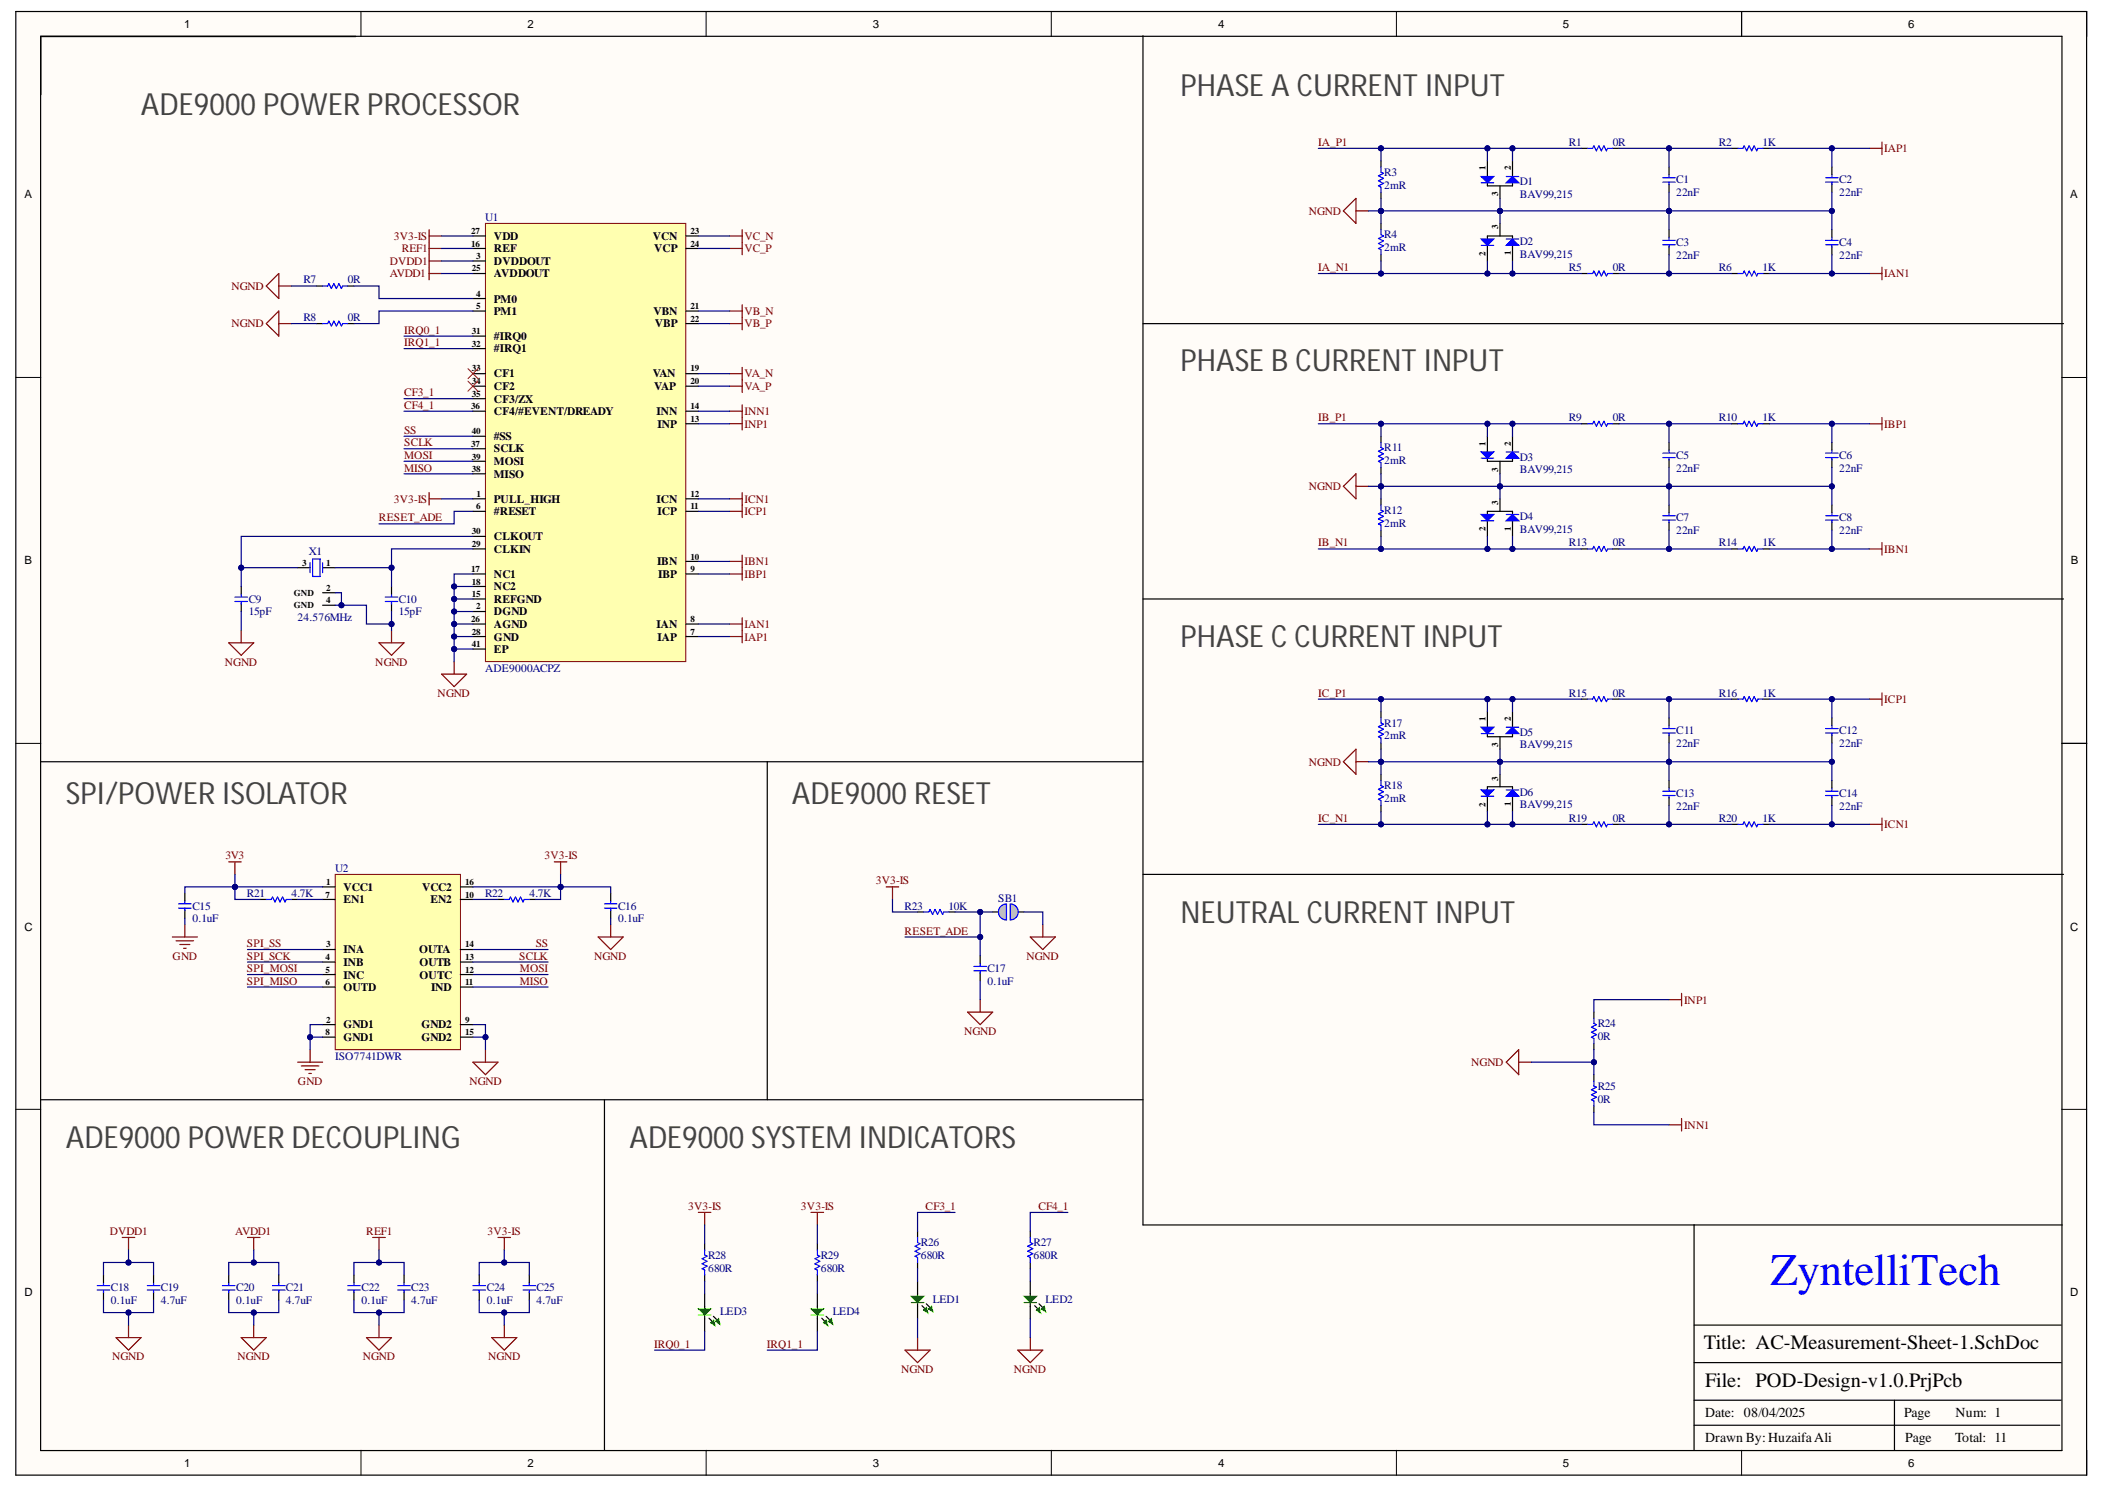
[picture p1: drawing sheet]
<svg xmlns="http://www.w3.org/2000/svg" width="297mm" height="210mm" viewBox="0 0 297 210" stroke-linecap="round" stroke-linejoin="round" font-family="sans-serif">
<defs><g id="words">
<text font-size="6.3" fill="#00f" x="249.8" y="181.3">ZyntelliTech</text>
<g font-size="4.3" fill="#434343">
<text x="19.9" y="16.2">ADE9000 POWER PROCESSOR</text>
<text x="166.6" y="13.6">PHASE A CURRENT INPUT</text>
<text x="166.6" y="52.4">PHASE B CURRENT INPUT</text>
<text x="166.6" y="91.3">PHASE C CURRENT INPUT</text>
<text x="9.3" y="113.4">SPI/POWER ISOLATOR</text>
<text x="111.8" y="113.4">ADE9000 RESET</text>
<text x="166.6" y="130.2">NEUTRAL CURRENT INPUT</text>
<text x="9.3" y="162">ADE9000 POWER DECOUPLING</text>
<text x="88.8" y="162">ADE9000 SYSTEM INDICATORS</text>
</g>
<g font-size="2.9">
<text x="240.4" y="190.4">Title: AC-Measurement-Sheet-1.SchDoc</text>
<text x="240.6" y="195.7">File: POD-Design-v1.0.PrjPcb</text>
</g>
<g font-size="1.9">
<text x="240.6" y="203.5">Drawn By:HuzaifaAli</text>
<text x="240.6" y="199.9">Date: 08/04/2025</text>
<text x="268.7" y="199.9">Page</text>
<text x="268.9" y="203.5">Page</text>
<text x="275.9" y="203.5">Total: 11</text>
<text x="276" y="199.9">Num: 1</text>
</g>
<g font-size="1.6">
<text x="26" y="4">1</text>
<text x="74.4" y="4">2</text>
<text x="123.2" y="4">3</text>
<text x="171.9" y="4">4</text>
<text x="220.5" y="4">5</text>
<text x="269.3" y="4">6</text>
<text x="3.5" y="28">A</text>
<text x="292.1" y="28">A</text>
<text x="69.7" y="35.6">REF</text>
<text x="69.7" y="33.8">VDD</text>
<text x="92.1" y="33.8">VCN</text>
<text x="92.3" y="35.6">VCP</text>
<text x="69.7" y="37.4">DVDDOUT</text>
<text x="69.7" y="39.1">AVDDOUT</text>
<text x="69.7" y="42.7">PM0</text>
<text x="69.7" y="44.5">PM1</text>
<text x="69.7" y="47.9">#IRQ0</text>
<text x="92.2" y="44.5">VBN</text>
<text x="92.4" y="46.1">VBP</text>
<text x="69.7" y="49.7">#IRQ1</text>
<text x="69.7" y="53.3">CF1</text>
<text x="92.1" y="53.3">VAN</text>
<text x="69.7" y="55">CF2</text>
<text x="69.7" y="56.8">CF3/ZX</text>
<text x="69.7" y="58.6">CF4/#EVENT/DREADY</text>
<text x="92.3" y="55">VAP</text>
<text x="92.6" y="58.6">INN</text>
<text x="69.7" y="63.8">SCLK</text>
<text x="69.7" y="65.6">MOSI</text>
<text x="69.7" y="62.1">#SS</text>
<text x="92.8" y="60.4">INP</text>
<text x="69.7" y="70.9">PULL_HIGH</text>
<text x="69.7" y="67.4">MISO</text>
<text x="92.6" y="70.9">ICN</text>
<text x="69.7" y="72.7">#RESET</text>
<text x="69.7" y="76.2">CLKOUT</text>
<text x="92.8" y="72.7">ICP</text>
<text x="3.5" y="79.6">B</text>
<text x="69.7" y="81.5">NC1</text>
<text x="69.7" y="83.3">NC2</text>
<text x="69.7" y="78">CLKIN</text>
<text x="92.7" y="79.7">IBN</text>
<text x="92.9" y="81.5">IBP</text>
<text x="292.2" y="79.6">B</text>
<text x="69.7" y="86.8">DGND</text>
<text x="69.7" y="85">REFGND</text>
<text x="69.7" y="88.6">AGND</text>
<text x="92.6" y="88.6">IAN</text>
<text x="69.7" y="90.4">GND</text>
<text x="69.7" y="92.1">EP</text>
<text x="92.8" y="90.4">IAP</text>
<text x="48.5" y="125.7">VCC1</text>
<text x="59.6" y="125.7">VCC2</text>
<text x="3.5" y="131.3">C</text>
<text x="48.5" y="127.4">EN1</text>
<text x="60.7" y="127.4">EN2</text>
<text x="292.1" y="131.3">C</text>
<text x="48.5" y="134.5">INA</text>
<text x="48.5" y="136.3">INB</text>
<text x="59.1" y="134.5">OUTA</text>
<text x="59.2" y="136.3">OUTB</text>
<text x="48.5" y="138">INC</text>
<text x="48.5" y="139.8">OUTD</text>
<text x="59.2" y="138">OUTC</text>
<text x="60.8" y="139.8">IND</text>
<text x="48.5" y="145">GND1</text>
<text x="48.5" y="146.8">GND1</text>
<text x="59.5" y="145">GND2</text>
<text x="59.5" y="146.8">GND2</text>
<text x="3.5" y="182.8">D</text>
<text x="292.1" y="182.8">D</text>
<text x="26" y="206.9">1</text>
<text x="74.4" y="206.9">2</text>
<text x="123.2" y="206.9">3</text>
<text x="171.9" y="206.9">4</text>
<text x="220.5" y="206.9">5</text>
<text x="269.3" y="206.9">6</text>
</g>
<g font-size="1.6" fill="#800000">
<text x="186" y="20.6">IA_P1</text>
<text x="265.9" y="21.5">IAP1</text>
<text x="55.6" y="33.8">3V3-IS</text>
<text x="56.7" y="35.6">REF1</text>
<text x="105.1" y="35.6">VC_P</text>
<text x="105.1" y="33.8">VC_N</text>
<text x="184.7" y="30.3">NGND</text>
<text x="32.7" y="40.9">NGND</text>
<text x="55" y="37.4">DVDD1</text>
<text x="55" y="39.1">AVDD1</text>
<text x="186" y="38.2">IA_N1</text>
<text x="265.9" y="39.1">IAN1</text>
<text x="32.7" y="46.1">NGND</text>
<text x="57" y="47.1">IRQ0_1</text>
<text x="105.1" y="46.1">VB_P</text>
<text x="105.1" y="44.5">VB_N</text>
<text x="57" y="48.9">IRQ1_1</text>
<text x="105.1" y="53.3">VA_N</text>
<text x="57" y="55.9">CF3_1</text>
<text x="57" y="57.6">CF4_1</text>
<text x="105.1" y="58.6">INN1</text>
<text x="105.1" y="55">VA_P</text>
<text x="186" y="59.4">IB_P1</text>
<text x="57" y="61.2">SS</text>
<text x="57" y="63">SCLK</text>
<text x="57" y="64.7">MOSI</text>
<text x="105.1" y="60.4">INP1</text>
<text x="265.9" y="60.4">IBP1</text>
<text x="55.6" y="70.9">3V3-IS</text>
<text x="57" y="66.5">MISO</text>
<text x="105.1" y="70.9">ICN1</text>
<text x="184.7" y="69.1">NGND</text>
<text x="53.5" y="73.5">RESET_ADE</text>
<text x="105.1" y="72.7">ICP1</text>
<text x="186" y="77.1">IB_N1</text>
<text x="105.1" y="81.5">IBP1</text>
<text x="105.1" y="79.7">IBN1</text>
<text x="265.9" y="78">IBN1</text>
<text x="105.1" y="88.6">IAN1</text>
<text x="31.7" y="93.9">NGND</text>
<text x="53" y="93.9">NGND</text>
<text x="105.1" y="90.4">IAP1</text>
<text x="61.8" y="98.3">NGND</text>
<text x="186" y="98.3">IC_P1</text>
<text x="265.9" y="99.1">ICP1</text>
<text x="184.7" y="108">NGND</text>
<text x="186" y="116">IC_N1</text>
<text x="265.9" y="116.8">ICN1</text>
<text x="31.8" y="121.2">3V3</text>
<text x="76.8" y="121.2">3V3-IS</text>
<text x="123.6" y="124.8">3V3-IS</text>
<text x="127.7" y="131.9">RESET_ADE</text>
<text x="24.4" y="135.4">GND</text>
<text x="34.9" y="135.4">SPI_SCK</text>
<text x="34.9" y="137.1">SPI_MOSI</text>
<text x="34.9" y="133.6">SPI_SS</text>
<text x="73.3" y="135.4">SCLK</text>
<text x="73.3" y="137.1">MOSI</text>
<text x="75.6" y="133.6">SS</text>
<text x="83.8" y="135.4">NGND</text>
<text x="144.8" y="135.4">NGND</text>
<text x="34.9" y="138.9">SPI_MISO</text>
<text x="73.3" y="138.9">MISO</text>
<text x="237.6" y="141.6">INP1</text>
<text x="136" y="146">NGND</text>
<text x="42" y="153">GND</text>
<text x="66.2" y="153">NGND</text>
<text x="207.6" y="150.4">NGND</text>
<text x="237.6" y="159.3">INN1</text>
<text x="97.1" y="170.7">3V3-IS</text>
<text x="113" y="170.7">3V3-IS</text>
<text x="130.6" y="170.7">CF3_1</text>
<text x="146.5" y="170.7">CF4_1</text>
<text x="15.5" y="174.2">DVDD1</text>
<text x="33.2" y="174.2">AVDD1</text>
<text x="51.7" y="174.2">REF1</text>
<text x="68.8" y="174.2">3V3-IS</text>
<text x="15.8" y="191.9">NGND</text>
<text x="33.5" y="191.9">NGND</text>
<text x="51.2" y="191.9">NGND</text>
<text x="68.9" y="191.9">NGND</text>
<text x="92.3" y="190.1">IRQ0_1</text>
<text x="108.2" y="190.1">IRQ1_1</text>
<text x="127.2" y="193.7">NGND</text>
<text x="143.1" y="193.7">NGND</text>
</g>
<g font-size="1.6" fill="#000080">
<text x="221.4" y="20.6">R1</text>
<text x="227.6" y="20.6">0R</text>
<text x="242.5" y="20.6">R2</text>
<text x="248.7" y="20.6">1K</text>
<text x="195.3" y="24.8">R3</text>
<text x="195.3" y="26.6">2mR</text>
<text x="214.5" y="26.1">D1</text>
<text x="214.5" y="27.9">BAV99,215</text>
<text x="236.5" y="25.9">C1</text>
<text x="236.5" y="27.6">22nF</text>
<text x="259.5" y="25.9">C2</text>
<text x="259.5" y="27.6">22nF</text>
<text x="68.4" y="31.2">U1</text>
<text x="195.3" y="33.6">R4</text>
<text x="195.3" y="35.4">2mR</text>
<text x="214.5" y="34.6">D2</text>
<text x="236.5" y="34.7">C3</text>
<text x="259.5" y="34.7">C4</text>
<text x="42.8" y="40">R7</text>
<text x="49.1" y="40">0R</text>
<text x="214.5" y="36.3">BAV99,215</text>
<text x="221.4" y="38.2">R5</text>
<text x="227.6" y="38.2">0R</text>
<text x="236.5" y="36.5">22nF</text>
<text x="242.5" y="38.2">R6</text>
<text x="248.7" y="38.2">1K</text>
<text x="259.5" y="36.5">22nF</text>
<text x="42.8" y="45.3">R8</text>
<text x="49.1" y="45.3">0R</text>
<text x="221.4" y="59.4">R9</text>
<text x="227.6" y="59.4">0R</text>
<text x="242.5" y="59.4">R10</text>
<text x="248.7" y="59.4">1K</text>
<text x="195.3" y="63.6">R11</text>
<text x="195.3" y="65.4">2mR</text>
<text x="214.5" y="65">D3</text>
<text x="236.5" y="64.7">C5</text>
<text x="259.5" y="64.7">C6</text>
<text x="214.5" y="66.8">BAV99,215</text>
<text x="236.5" y="66.5">22nF</text>
<text x="259.5" y="66.5">22nF</text>
<text x="195.3" y="72.5">R12</text>
<text x="195.3" y="74.3">2mR</text>
<text x="214.5" y="73.4">D4</text>
<text x="214.5" y="75.1">BAV99,215</text>
<text x="221.4" y="77.1">R13</text>
<text x="227.6" y="77.1">0R</text>
<text x="236.5" y="73.5">C7</text>
<text x="236.5" y="75.3">22nF</text>
<text x="242.5" y="77.1">R14</text>
<text x="248.7" y="77.1">1K</text>
<text x="259.5" y="73.5">C8</text>
<text x="259.5" y="75.3">22nF</text>
<text x="43.6" y="78.4">X1</text>
<text x="35.1" y="85">C9</text>
<text x="35.1" y="86.8">15pF</text>
<text x="42" y="87.7">24.576MHz</text>
<text x="56.3" y="85">C10</text>
<text x="56.3" y="86.8">15pF</text>
<text x="68.4" y="94.8">ADE9000ACPZ</text>
<text x="221.4" y="98.3">R15</text>
<text x="227.6" y="98.3">0R</text>
<text x="242.5" y="98.3">R16</text>
<text x="248.7" y="98.3">1K</text>
<text x="195.3" y="102.5">R17</text>
<text x="195.3" y="104.3">2mR</text>
<text x="214.5" y="103.9">D5</text>
<text x="214.5" y="105.6">BAV99,215</text>
<text x="236.5" y="103.5">C11</text>
<text x="236.5" y="105.3">22nF</text>
<text x="259.5" y="103.5">C12</text>
<text x="259.5" y="105.3">22nF</text>
<text x="195.3" y="111.3">R18</text>
<text x="195.3" y="113.1">2mR</text>
<text x="214.5" y="112.3">D6</text>
<text x="236.5" y="112.4">C13</text>
<text x="259.5" y="112.4">C14</text>
<text x="214.5" y="114">BAV99,215</text>
<text x="221.4" y="116">R19</text>
<text x="227.6" y="116">0R</text>
<text x="236.5" y="114.2">22nF</text>
<text x="242.5" y="116">R20</text>
<text x="248.7" y="116">1K</text>
<text x="259.5" y="114.2">22nF</text>
<text x="47.3" y="123">U2</text>
<text x="27.2" y="128.3">C15</text>
<text x="27.2" y="130.1">0.1uF</text>
<text x="34.9" y="126.5">R21</text>
<text x="41.1" y="126.5">4.7K</text>
<text x="68.4" y="126.5">R22</text>
<text x="74.7" y="126.5">4.7K</text>
<text x="87.2" y="128.3">C16</text>
<text x="87.2" y="130.1">0.1uF</text>
<text x="127.7" y="128.3">R23</text>
<text x="133.8" y="128.3">10K</text>
<text x="140.9" y="127.2">SB1</text>
<text x="139.3" y="137.1">C17</text>
<text x="139.3" y="138.9">0.1uF</text>
<text x="47.3" y="149.5">ISO7741DWR</text>
<text x="225.5" y="144.9">R24</text>
<text x="225.5" y="146.7">0R</text>
<text x="225.5" y="153.8">R25</text>
<text x="225.5" y="155.5">0R</text>
<text x="99.9" y="177.6">R28</text>
<text x="99.9" y="179.4">680R</text>
<text x="115.8" y="177.6">R29</text>
<text x="115.8" y="179.4">680R</text>
<text x="129.9" y="175.8">R26</text>
<text x="129.9" y="177.6">680R</text>
<text x="145.8" y="175.8">R27</text>
<text x="145.8" y="177.6">680R</text>
<text x="15.7" y="182.2">C18</text>
<text x="15.7" y="183.9">0.1uF</text>
<text x="22.7" y="182.2">C19</text>
<text x="22.7" y="183.9">4.7uF</text>
<text x="33.3" y="182.2">C20</text>
<text x="33.3" y="183.9">0.1uF</text>
<text x="40.4" y="182.2">C21</text>
<text x="40.4" y="183.9">4.7uF</text>
<text x="51" y="182.2">C22</text>
<text x="51" y="183.9">0.1uF</text>
<text x="58" y="182.2">C23</text>
<text x="58" y="183.9">4.7uF</text>
<text x="68.7" y="182.2">C24</text>
<text x="68.7" y="183.9">0.1uF</text>
<text x="75.7" y="182.2">C25</text>
<text x="75.7" y="183.9">4.7uF</text>
<text x="101.6" y="185.5">LED3</text>
<text x="117.5" y="185.5">LED4</text>
<text x="131.6" y="183.8">LED1</text>
<text x="147.5" y="183.8">LED2</text>
</g>
<g font-size="1.3">
<text x="209.6" y="24" transform="rotate(-90 209.6 24)">1</text>
<text x="211.4" y="27.6" transform="rotate(-90 211.4 27.6)">3</text>
<text x="213.2" y="24" transform="rotate(-90 213.2 24)">2</text>
<text x="66.5" y="34.8">16</text>
<text x="66.5" y="33">27</text>
<text x="97.5" y="33">23</text>
<text x="97.5" y="34.8">24</text>
<text x="211.4" y="32.4" transform="rotate(-90 211.4 32.4)">3</text>
<text x="66.6" y="38.3">25</text>
<text x="67.2" y="36.5">3</text>
<text x="67.2" y="41.8">4</text>
<text x="209.6" y="36.1" transform="rotate(-90 209.6 36.1)">2</text>
<text x="213.2" y="36" transform="rotate(-90 213.2 36)">1</text>
<text x="66.6" y="47.2">31</text>
<text x="67.2" y="43.6">5</text>
<text x="97.5" y="43.6">21</text>
<text x="97.5" y="45.4">22</text>
<text x="66.6" y="48.9">32</text>
<text x="66.6" y="52.4">33</text>
<text x="97.5" y="52.4">19</text>
<text x="66.5" y="57.7">36</text>
<text x="66.6" y="54.2">34</text>
<text x="66.6" y="56">35</text>
<text x="97.5" y="59.5">13</text>
<text x="97.5" y="57.7">14</text>
<text x="97.5" y="54.2">20</text>
<text x="66.5" y="63.1">37</text>
<text x="66.6" y="64.8">39</text>
<text x="66.6" y="61.3">40</text>
<text x="209.6" y="62.9" transform="rotate(-90 209.6 62.9)">1</text>
<text x="213.2" y="62.9" transform="rotate(-90 213.2 62.9)">2</text>
<text x="66.6" y="66.6">38</text>
<text x="67.2" y="71.8">6</text>
<text x="67.3" y="70.1">1</text>
<text x="97.5" y="71.8">11</text>
<text x="97.5" y="70.1">12</text>
<text x="211.4" y="71.3" transform="rotate(-90 211.4 71.3)">3</text>
<text x="211.4" y="66.5" transform="rotate(-90 211.4 66.5)">3</text>
<text x="66.6" y="77.2">29</text>
<text x="66.6" y="75.4">30</text>
<text x="209.6" y="74.9" transform="rotate(-90 209.6 74.9)">2</text>
<text x="213.2" y="74.9" transform="rotate(-90 213.2 74.9)">1</text>
<text x="42.6" y="79.8">3</text>
<text x="46" y="79.8">1</text>
<text x="46" y="83.3">2</text>
<text x="66.5" y="80.7">17</text>
<text x="66.6" y="82.5">18</text>
<text x="97.5" y="80.7">9</text>
<text x="97.5" y="78.9">10</text>
<text x="41.5" y="84">GND</text>
<text x="41.5" y="85.8">GND</text>
<text x="46" y="85.1">4</text>
<text x="66.5" y="87.7">26</text>
<text x="66.6" y="84.2">15</text>
<text x="66.6" y="89.5">28</text>
<text x="67.2" y="86">2</text>
<text x="97.5" y="89.5">7</text>
<text x="97.5" y="87.7">8</text>
<text x="66.6" y="91.3">41</text>
<text x="209.6" y="101.7" transform="rotate(-90 209.6 101.7)">1</text>
<text x="213.2" y="101.7" transform="rotate(-90 213.2 101.7)">2</text>
<text x="211.4" y="105.4" transform="rotate(-90 211.4 105.4)">3</text>
<text x="209.6" y="113.8" transform="rotate(-90 209.6 113.8)">2</text>
<text x="211.4" y="110.1" transform="rotate(-90 211.4 110.1)">3</text>
<text x="213.2" y="113.7" transform="rotate(-90 213.2 113.7)">1</text>
<text x="46" y="124.8">1</text>
<text x="65.6" y="124.8">16</text>
<text x="45.9" y="126.6">7</text>
<text x="65.6" y="126.6">10</text>
<text x="45.9" y="137.2">5</text>
<text x="45.9" y="135.4">4</text>
<text x="46" y="133.6">3</text>
<text x="65.6" y="133.6">14</text>
<text x="65.6" y="135.4">13</text>
<text x="65.6" y="137.2">12</text>
<text x="45.9" y="139">6</text>
<text x="65.6" y="139">11</text>
<text x="45.9" y="146.1">8</text>
<text x="46" y="144.3">2</text>
<text x="65.6" y="144.3">9</text>
<text x="65.6" y="146.1">15</text>
</g>
</g></defs>
<g fill="#fffcf8">
<path d="M2.2 1.6h292.3v206.5h-292.3z" fill-rule="evenodd"/>
<path d="M5.8 5.2h285.1v199.4h-285.1z" fill-rule="evenodd"/>
</g>
<g fill="none" stroke="#000" stroke-width=".14">
<path d="M2.2 1.6h3.6M50.9 1.6v3.6M99.6 1.6v3.6M148.3 1.6v3.6M197 1.6v3.6M245.8 1.6v3.6M290.9 1.6h3.6v3.6M2.2 53.2h3.6M290.9 53.3h3.6M2.2 104.9h3.6M290.9 104.9h3.6M2.2 156.5h3.6"/>
<path d="M290.9 156.5h3.6M50.9 204.6v3.5M99.6 204.6v3.5M148.4 204.6v3.5M197 204.6v3.5M245.8 204.6v3.5M294.5 204.6v3.5"/>
</g>
<g fill="none" stroke="#000" stroke-width=".17">
<path d="M2.2 1.6h292.2v206.5h-292.2zM5.7 5.1h285.3v199.5h-285.3zM50.2 5.1h-44.5v8.3M245.8 1.6v3.5M209.9 22.7v2.2M209.9 25.8v.4h3.5v-.4M211.7 26.2v1.8M213.4 22.7v2.2M291 104.9h3.5M291 172.8h-51.9v31.8M239.1 197.5h51.7M239.1 192.2h51.7"/>
<path d="M239.1 186.9h51.7M267.3 197.5v7.1M239.1 201.1h51.6"/>
</g>
<path d="M209 25.8h1.8" fill="none" stroke="#00f" stroke-width=".17"/>
<path d="M209 24.9h1.8l-.9 .9z" fill="#00f"/>
<path d="M209 24.9h1.8l-.9 .9z" fill="none" stroke="#00f" stroke-width=".17"/>
<path d="M212.5 25.8l.9-.9 .9 .9z" fill="#00f"/>
<path d="M212.5 25.8l.9-.9 .9 .9zM212.5 24.9h1.8M212.5 33.7h1.8" fill="none" stroke="#00f" stroke-width=".17"/>
<path d="M209.9 33.7v-.4h3.5v.4M209.9 34.6v2.2M211.7 31.5v1.8M213.4 34.6v2.2" fill="none" stroke="#000" stroke-width=".17"/>
<path d="M212.5 34.6l.9-.9 .9 .9z" fill="#00f"/>
<path d="M212.5 34.6l.9-.9 .9 .9z" fill="none" stroke="#00f" stroke-width=".17"/>
<path d="M209 33.7h1.8l-.9 .9z" fill="#00f"/>
<g fill="none" stroke="#00f" stroke-width=".17">
<path d="M209 33.7h1.8l-.9 .9zM209 34.6h1.8M224 20.9h.7l.2-.3 .4 .7 .3-.7 .4 .7 .3-.7 .4 .7 .2-.4h.7M224 38.6h.7l.2-.4 .4 .7 .3-.7 .4 .7 .3-.7 .4 .7 .2-.3h.7M234.6 25.7h1.8M234.6 25.1h1.8M234.6 34.5h1.8M234.6 33.9h1.8M235.5 24.6v.4M235.5 25.7v.3M235.5 33.5v.3M235.5 34.5v.4"/>
<path d="M245.2 20.9h.7l.2-.3 .4 .7 .3-.7 .4 .7 .3-.7 .4 .7 .2-.4h.7M245.2 38.6h.7l.2-.4 .4 .7 .3-.7 .4 .7 .3-.7 .4 .7 .2-.3h.7M257.6 25.7h1.8M257.6 25.1h1.8M257.6 34.5h1.8M257.6 33.9h1.8M258.5 24.6v.4M258.5 25.7v.3M258.5 33.5v.3M258.5 34.5v.4M209 64.6h1.8"/>
</g>
<g fill="none" stroke="#000" stroke-width=".17">
<path d="M223.1 20.9h.9M223.1 38.6h.9M227.6 20.9h.8M227.6 38.6h.8M235.5 23.6v1M235.5 26v1.1M235.5 32.4v1.1M235.5 34.8v1.1M244.4 20.9h.8M244.4 38.6h.8M248.8 20.9h.9M248.8 38.6h.9"/>
<path d="M258.5 23.6v1M258.5 26v1.1M258.5 32.4v1.1M258.5 34.8v1.1M209.9 61.5v2.3M209.9 64.6v.5h3.5v-.5M211.7 65.1v1.7M213.4 61.5v2.3"/>
</g>
<path d="M189.6 29.8l1.7-1.8v3.5zM191.3 29.8h1.8M263.8 20.9h1.8M263.8 38.6h1.8M265.6 20v1.8M265.6 37.7v1.8" fill="none" stroke="#800000" stroke-width=".17"/>
<path d="M209 63.8h1.8l-.9 .8z" fill="#00f"/>
<path d="M209 63.8h1.8l-.9 .8z" fill="none" stroke="#00f" stroke-width=".17"/>
<path d="M212.5 64.6l.9-.8 .9 .8z" fill="#00f"/>
<path d="M212.5 64.6l.9-.8 .9 .8zM212.5 63.8h1.8M212.5 72.6h1.8" fill="none" stroke="#00f" stroke-width=".17"/>
<path d="M209.9 72.6v-.5h3.5v.5M209.9 73.5v2.2M211.7 70.4v1.7M213.4 73.5v2.2" fill="none" stroke="#000" stroke-width=".17"/>
<path d="M212.5 73.5l.9-.9 .9 .9z" fill="#00f"/>
<path d="M212.5 73.5l.9-.9 .9 .9z" fill="none" stroke="#00f" stroke-width=".17"/>
<path d="M209 72.6h1.8l-.9 .9z" fill="#00f"/>
<g fill="none" stroke="#00f" stroke-width=".17">
<path d="M224 59.8h.7l.2-.4 .4 .7 .3-.7 .4 .7 .3-.7 .4 .7 .2-.3h.7M245.2 59.8h.7l.2-.4 .4 .7 .3-.7 .4 .7 .3-.7 .4 .7 .2-.3h.7M209 72.6h1.8l-.9 .9zM209 73.5h1.8M224 77.4h.7l.2-.3 .4 .7 .3-.7 .4 .7 .3-.7 .4 .7 .2-.4h.7M234.6 64.5h1.8M234.6 63.9h1.8M234.6 73.4h1.8M234.6 72.8h1.8M235.5 63.5v.3M235.5 64.5v.4M235.5 72.3v.4"/>
<path d="M235.5 73.4v.3M245.2 77.4h.7l.2-.3 .4 .7 .3-.7 .4 .7 .3-.7 .4 .7 .2-.4h.7M257.6 64.5h1.8M257.6 63.9h1.8M257.6 73.4h1.8M257.6 72.8h1.8M258.5 63.5v.3M258.5 64.5v.4M258.5 72.3v.4M258.5 73.4v.3M209 103.5h1.8"/>
</g>
<g fill="none" stroke="#000" stroke-width=".17">
<path d="M223.1 59.8h.9M227.6 59.8h.8M244.4 59.8h.8M248.8 59.8h.9M223.1 77.4h.9M227.6 77.4h.8M235.5 62.4v1.1M235.5 64.8v1.2M235.5 71.3v1M235.5 73.6v1.2M244.4 77.4h.8M248.8 77.4h.9"/>
<path d="M258.5 62.4v1.1M258.5 64.8v1.2M258.5 71.3v1M258.5 73.6v1.2M209.9 100.4v2.2M209.9 103.5v.4h3.5v-.4M211.7 103.9v1.8M213.4 100.4v2.2"/>
</g>
<path d="M263.8 59.8h1.8M265.6 58.9v1.8M189.6 68.6l1.7-1.8v3.6zM191.3 68.6h1.8M263.8 77.4h1.8M265.6 76.5v1.8" fill="none" stroke="#800000" stroke-width=".17"/>
<path d="M209 102.6h1.8l-.9 .9z" fill="#00f"/>
<path d="M209 102.6h1.8l-.9 .9z" fill="none" stroke="#00f" stroke-width=".17"/>
<path d="M212.5 103.5l.9-.9 .9 .9z" fill="#00f"/>
<path d="M212.5 103.5l.9-.9 .9 .9zM212.5 102.6h1.8M212.5 111.4h1.8" fill="none" stroke="#00f" stroke-width=".17"/>
<path d="M209.9 111.4v-.4h3.5v.4M209.9 112.3v2.2M211.7 109.2v1.8M213.4 112.3v2.2" fill="none" stroke="#000" stroke-width=".17"/>
<path d="M212.5 112.3l.9-.9 .9 .9z" fill="#00f"/>
<path d="M212.5 112.3l.9-.9 .9 .9z" fill="none" stroke="#00f" stroke-width=".17"/>
<path d="M209 111.4h1.8l-.9 .9z" fill="#00f"/>
<g fill="none" stroke="#00f" stroke-width=".17">
<path d="M224 98.6h.7l.2-.3 .4 .7 .3-.7 .4 .7 .3-.7 .4 .7 .2-.4h.7M245.2 98.6h.7l.2-.3 .4 .7 .3-.7 .4 .7 .3-.7 .4 .7 .2-.4h.7M209 111.4h1.8l-.9 .9zM209 112.3h1.8M224 116.3h.7l.2-.4 .4 .7 .3-.7 .4 .7 .3-.7 .4 .7 .2-.3h.7M234.6 103.4h1.8M234.6 102.8h1.8M234.6 112.2h1.8M234.6 111.6h1.8M235.5 102.3v.4M235.5 103.4v.3M235.5 111.2v.3"/>
<path d="M235.5 112.2v.4M245.2 116.3h.7l.2-.4 .4 .7 .3-.7 .4 .7 .3-.7 .4 .7 .2-.3h.7M257.6 103.4h1.8M257.6 102.8h1.8M257.6 112.2h1.8M257.6 111.6h1.8M258.5 102.3v.4M258.5 103.4v.3M258.5 111.2v.3M258.5 112.2v.4"/>
</g>
<g fill="none" stroke="#000" stroke-width=".17">
<path d="M223.1 98.6h.9M227.6 98.6h.8M244.4 98.6h.8M248.8 98.6h.9M223.1 116.3h.9M227.6 116.3h.8M235.5 101.3v1M235.5 103.7v1.1M235.5 110.1v1.1M235.5 112.5v1.1M244.4 116.3h.8M248.8 116.3h.9"/>
<path d="M258.5 101.3v1M258.5 103.7v1.1M258.5 110.1v1.1M258.5 112.5v1.1"/>
</g>
<path d="M263.8 98.6h1.8M265.6 97.7v1.8M189.6 107.5l1.7-1.8v3.5zM191.3 107.5h1.8M263.8 116.3h1.8M265.6 115.4v1.8" fill="none" stroke="#800000" stroke-width=".17"/>
<path d="M68.5 31.5h28.3v61.8h-28.3z" fill-rule="evenodd" fill="#ffffb0"/>
<path d="M68.5 31.5h28.3v61.8h-28.3z" fill="none" stroke="#800000" stroke-width=".14"/>
<g fill="none" stroke="#000" stroke-width=".17">
<path d="M161.3 5v167.8h77.8M66.7 36.8h1.8M66.7 35h1.8M66.7 33.3h1.8M66.7 38.6h1.8M96.8 35h1.7M96.8 33.3h1.7M194.9 22.7v.9M194.9 27.1v.9M194.9 31.5v.9M194.9 35.9v.9M44.6 45.6h.9"/>
<path d="M44.6 40.3h.9M49.1 45.6h.8M49.1 40.3h.8M66.7 42.1h1.8M66.7 43.9h1.8M66.7 58h1.8M66.7 52.7h1.8M66.7 54.5h1.8M66.7 47.4h1.8M66.7 49.2h1.8M66.7 56.2h1.8M96.8 43.9h1.7"/>
<path d="M96.8 59.8h1.7M96.8 58h1.7M96.8 52.7h1.7M96.8 54.5h1.7M96.8 45.6h1.7M161.3 45.7h129.9M66.7 70.4h1.8M66.7 72.1h1.8M66.7 77.4h1.8M66.7 75.7h1.8M66.7 63.3h1.8M66.7 66.8h1.8"/>
<path d="M66.7 65.1h1.8M66.7 61.5h1.8M96.8 70.4h1.7M96.8 72.1h1.7M96.8 79.2h1.7M194.9 61.5v.9M194.9 66v.8M194.9 70.4v.9M194.9 74.8v.9M34 82.7v1.1M34 85.1v1.2M42 80.1h1.8"/>
<path d="M45.5 80.1h1.8M45.5 83.6h1.8M45.5 85.4h1.8M55.2 82.7v1.1M55.2 85.1v1.2M66.7 86.3h1.8M66.7 89.8h1.8M66.7 88h1.8M66.7 81h1.8M66.7 84.5h1.8M66.7 82.7h1.8M66.7 91.6h1.8"/>
<path d="M96.8 89.8h1.7M96.8 88h1.7M96.8 81h1.7M161.3 84.5h129.9M161.3 107.5h-53v47.6M194.9 100.4v.9M194.9 104.8v.9M194.9 109.2v.9M194.9 113.6v.9M129.5 128.6h.9M133.9 128.6h.9M140.1 128.6h.9"/>
<path d="M143.6 128.6h.9M161.3 123.3h129.9M5.8 155.1h155.5M85.3 155.1v49.5M224.9 142.8v.9M224.9 147.2v.9M224.9 151.6v.9M224.9 156v.9"/>
</g>
<g fill="none" stroke="#800000" stroke-width=".17">
<path d="M60.6 32.4v7.1M60.6 33.3h1.7M60.6 35h1.7M60.6 36.8h1.7M60.6 38.6h1.7M103 33.3h1.7M103 35h1.7M104.7 32.4v3.5M37.6 40.3l1.7-1.7v3.5zM39.3 43.9v3.5l-1.7-1.8zM39.3 40.3h1.8M39.3 45.6h1.8"/>
<path d="M103 45.6h1.7M103 59.8h1.7M103 58h1.7M103 54.5h1.7M103 52.7h1.7M103 43.9h1.7M104.7 43v3.5M104.7 51.8v3.6M104.7 57.1v3.6M60.6 69.5v1.7M60.6 70.4h1.7M103 70.4h1.7"/>
<path d="M103 79.2h1.7M103 72.1h1.7M104.7 69.5v3.5M104.7 78.3v3.5M32.3 90.7h3.5l-1.8 1.7zM34 88.9v1.8M53.5 90.7h3.5l-1.8 1.7zM55.2 88.9v1.8M62.3 95.1h3.5l-1.7 1.8zM64.1 93.3v1.8M103 88h1.7M103 89.8h1.7"/>
<path d="M103 81h1.7M104.7 87.1v3.6M125.1 125.1h1.7M125.9 125.1v1.8M212.5 149.8l1.8-1.7v3.5zM214.3 149.8h1.8M235.5 141h1.8M235.5 158.7h1.8M237.3 140.1v1.8M237.3 157.8v1.7"/>
</g>
<g fill="none" stroke="#00f" stroke-width=".17">
<path d="M194.9 23.6v.7l.3 .2-.7 .3 .7 .4-.7 .3 .7 .4-.7 .3 .4 .2v.7M194.9 32.4v.7l.3 .2-.7 .3 .7 .4-.7 .3 .7 .4-.7 .4 .4 .1v.7M45.5 40.3h.7l.2-.3 .4 .7 .3-.7 .4 .7 .3-.7 .4 .7 .2-.4h.7M45.5 45.6h.7l.2-.3 .4 .7 .3-.7 .4 .7 .3-.7 .4 .7 .2-.4h.7M43.8 79.4v1.4M44.1 78.8h1.1v2.5h-1.1zM45.5 79.4v1.4M194.9 62.4v.7l.3 .2-.7 .4 .7 .3-.7 .4 .7 .3-.7 .4 .4 .2v.7M194.9 71.3v.7l.3 .1-.7 .4 .7 .3-.7 .4 .7 .3-.7 .4 .4 .2v.7M33.2 84.8h1.7M33.2 84.2h1.7M34 83.8v.3"/>
<path d="M34 84.8v.4M54.4 84.8h1.7M54.4 84.2h1.7M55.2 83.8v.3M55.2 84.8v.4M194.9 101.3v.7l.3 .2-.7 .3 .7 .4-.7 .3 .7 .4-.7 .3 .4 .2v.7M194.9 110.1v.7l.3 .2-.7 .3 .7 .4-.7 .4 .7 .3-.7 .3 .4 .2v.7M130.4 128.6h.7l.1-.3 .4 .7 .4-.7 .3 .7 .4-.7 .3 .7 .2-.4h.7M224.9 143.7v.7l.4 .1-.7 .4 .7 .4-.7 .3 .7 .3-.7 .4 .3 .2v.7M224.9 152.5v.7l.4 .2-.7 .3 .7 .4-.7 .3 .7 .4-.7 .3 .3 .2v.7"/>
</g>
<path d="M66 52l1.4 1.4M66 53.8l1.4 1.4M67.4 52l-1.4 1.4M67.4 53.8l-1.4 1.4" fill="none" stroke="#f00" stroke-width=".14"/>
<path d="M141.2 127.9l.4-.3 .4-.1v2.3l-.6-.2-.4-.6-.1-.6z" fill-rule="evenodd" fill="#c0c0c0"/>
<path d="M141.2 127.9l.4-.3 .4-.1v2.3l-.6-.2-.4-.6-.1-.6z" fill="none" stroke="#00f" stroke-width=".17"/>
<path d="M142.6 127.5l.4 .1 .3 .2 .3 .4 .1 .4-.1 .4-.2 .4-.4 .3-.4 .1z" fill-rule="evenodd" fill="#c0c0c0"/>
<path d="M137.4 136.9h1.8M137.4 136.3h1.8M138.3 135.9v.3M138.3 136.9v.4M142.6 127.5l.4 .1 .3 .2 .3 .4 .1 .4-.1 .4-.2 .4-.4 .3-.4 .1z" fill="none" stroke="#00f" stroke-width=".17"/>
<path d="M138.3 134.8v1.1M138.3 137.2v1.2M100 186l.5 .4" fill="none" stroke="#000" stroke-width=".17"/>
<path d="M145.4 132.2h3.5l-1.8 1.7zM147.1 130.4v1.8M136.5 142.8h3.6l-1.8 1.7zM138.3 141v1.8" fill="none" stroke="#800000" stroke-width=".17"/>
<path d="M100.3 186.6l.4-.4 .2 .8-.6-.4 .2-.2z" fill-rule="evenodd" fill="#0f0"/>
<path d="M100.3 186.6l.4-.4 .2 .8-.6-.4 .2-.2z" fill="none" stroke="#0f0" stroke-width=".14"/>
<path d="M100.7 185.7l.5 .5" fill="none" stroke="#000" stroke-width=".17"/>
<path d="M101 186.4l.4-.4 .2 .8-.6-.4 .2-.2z" fill-rule="evenodd" fill="#0f0"/>
<path d="M101 186.4l.4-.4 .2 .8-.6-.4 .2-.2z" fill="none" stroke="#0f0" stroke-width=".14"/>
<path d="M99.4 182.5v2.1M99.4 185.5v2.3" fill="none" stroke="#000" stroke-width=".17"/>
<path d="M98.5 185.5h1.8" fill="none" stroke="#0f0" stroke-width=".17"/>
<path d="M98.5 184.6h1.8l-.9 .9z" fill="#0f0"/>
<path d="M98.5 184.6h1.8l-.9 .9z" fill="none" stroke="#0f0" stroke-width=".17"/>
<path d="M99.4 175.4v.9M99.4 179.9v.8M116 186l.4 .4" fill="none" stroke="#000" stroke-width=".17"/>
<path d="M99.4 176.3v.7l.4 .2-.7 .4 .7 .3-.7 .4 .7 .3-.7 .4 .3 .2v.7" fill="none" stroke="#00f" stroke-width=".17"/>
<path d="M98.5 171h1.8M99.4 171v1.8" fill="none" stroke="#800000" stroke-width=".17"/>
<path d="M116.4 186.4l-.2 .2 .4-.4 .2 .8-.6-.4z" fill-rule="evenodd" fill="#0f0"/>
<path d="M116.4 186.4l-.2 .2 .4-.4 .2 .8-.6-.4z" fill="none" stroke="#0f0" stroke-width=".14"/>
<path d="M116.6 185.7l.5 .5" fill="none" stroke="#000" stroke-width=".17"/>
<path d="M116.9 186.4l.4-.4 .2 .8-.6-.4 .2-.2z" fill-rule="evenodd" fill="#0f0"/>
<path d="M116.9 186.4l.4-.4 .2 .8-.6-.4 .2-.2z" fill="none" stroke="#0f0" stroke-width=".14"/>
<path d="M115.3 182.5v2.1M115.3 185.5v2.3" fill="none" stroke="#000" stroke-width=".17"/>
<path d="M114.5 185.5h1.7" fill="none" stroke="#0f0" stroke-width=".17"/>
<path d="M114.5 184.6h1.7l-.9 .9z" fill="#0f0"/>
<path d="M114.5 184.6h1.7l-.9 .9z" fill="none" stroke="#0f0" stroke-width=".17"/>
<path d="M115.3 175.4v.9M115.3 179.9v.8M130.1 184.2l.4 .4" fill="none" stroke="#000" stroke-width=".17"/>
<path d="M115.3 176.3v.7l.4 .2-.7 .4 .7 .3-.7 .4 .7 .3-.7 .4 .3 .2v.7" fill="none" stroke="#00f" stroke-width=".17"/>
<path d="M114.5 171h1.7M115.3 171v1.8" fill="none" stroke="#800000" stroke-width=".17"/>
<path d="M130.3 184.8l.4-.4 .3 .9-.7-.5 .2-.2z" fill-rule="evenodd" fill="#0f0"/>
<path d="M130.3 184.8l.4-.4 .3 .9-.7-.5 .2-.2z" fill="none" stroke="#0f0" stroke-width=".14"/>
<path d="M130.7 183.9l.5 .6" fill="none" stroke="#000" stroke-width=".17"/>
<path d="M131 184.7l.5-.5 .2 .9-.7-.4 .2-.2z" fill-rule="evenodd" fill="#0f0"/>
<path d="M131 184.7l.5-.5 .2 .9-.7-.4 .2-.2z" fill="none" stroke="#0f0" stroke-width=".14"/>
<path d="M129.5 180.7v2.2M129.5 183.7v2.3" fill="none" stroke="#000" stroke-width=".17"/>
<path d="M128.6 183.7h1.8" fill="none" stroke="#0f0" stroke-width=".17"/>
<path d="M128.6 182.9h1.8l-.9 .8z" fill="#0f0"/>
<path d="M128.6 182.9h1.8l-.9 .8z" fill="none" stroke="#0f0" stroke-width=".17"/>
<path d="M129.5 173.7v.9M129.5 178.1v.9M146 184.2l.4 .4" fill="none" stroke="#000" stroke-width=".17"/>
<path d="M129.5 174.6v.7l.3 .1-.7 .4 .7 .3-.7 .4 .7 .4-.7 .3 .4 .2v.7" fill="none" stroke="#00f" stroke-width=".17"/>
<path d="M127.7 190.5h3.5l-1.7 1.7zM129.5 188.7v1.8" fill="none" stroke="#800000" stroke-width=".17"/>
<path d="M146.2 184.8l.5-.4 .2 .9-.7-.5 .2-.2z" fill-rule="evenodd" fill="#0f0"/>
<path d="M146.2 184.8l.5-.4 .2 .9-.7-.5 .2-.2z" fill="none" stroke="#0f0" stroke-width=".14"/>
<path d="M146.6 183.9l.5 .6" fill="none" stroke="#000" stroke-width=".17"/>
<path d="M147.1 184.5l-.2 .2 .5-.5 .2 .9-.7-.4z" fill-rule="evenodd" fill="#0f0"/>
<path d="M147.1 184.5l-.2 .2 .5-.5 .2 .9-.7-.4z" fill="none" stroke="#0f0" stroke-width=".14"/>
<path d="M145.4 180.7v2.2M145.4 183.7v2.3" fill="none" stroke="#000" stroke-width=".17"/>
<path d="M144.5 183.7h1.8" fill="none" stroke="#0f0" stroke-width=".17"/>
<path d="M144.5 182.9h1.8l-.9 .8z" fill="#0f0"/>
<path d="M144.5 182.9h1.8l-.9 .8z" fill="none" stroke="#0f0" stroke-width=".17"/>
<g fill="none" stroke="#000" stroke-width=".17">
<path d="M14.6 179.9v1M21.7 179.9v1M32.3 179.9v1M39.3 179.9v1M49.9 179.9v1M57 179.9v1M67.6 179.9v1M74.7 179.9v1M145.4 173.7v.9M145.4 178.1v.9M14.6 182.2v1.2M21.7 182.2v1.2"/>
<path d="M32.3 182.2v1.2M39.3 182.2v1.2M49.9 182.2v1.2M57 182.2v1.2M67.6 182.2v1.2M74.7 182.2v1.2"/>
</g>
<g fill="none" stroke="#00f" stroke-width=".17">
<path d="M145.4 174.6v.7l.3 .1-.7 .4 .7 .3-.7 .4 .7 .4-.7 .3 .4 .2v.7M13.7 182h1.8M13.7 181.4h1.8M14.6 180.9v.4M14.6 182v.3M20.8 182h1.8M20.8 181.4h1.8M21.7 180.9v.4M21.7 182v.3M31.4 182h1.8M31.4 181.4h1.8M32.3 180.9v.4"/>
<path d="M32.3 182v.3M38.5 182h1.7M38.5 181.4h1.7M39.3 180.9v.4M39.3 182v.3M49.1 182h1.7M49.1 181.4h1.7M49.9 180.9v.4M49.9 182v.3M56.1 182h1.8M56.1 181.4h1.8M57 180.9v.4"/>
<path d="M57 182v.3M66.7 182h1.8M66.7 181.4h1.8M67.6 180.9v.4M67.6 182v.3M73.8 182h1.8M73.8 181.4h1.8M74.7 180.9v.4M74.7 182v.3"/>
</g>
<g fill="none" stroke="#800000" stroke-width=".17">
<path d="M17.2 174.6h1.8M18.1 174.6v1.7M34.9 174.6h1.8M35.8 174.6v1.7M52.6 174.6h1.8M53.5 174.6v1.7M70.3 174.6h1.7M71.2 174.6v1.7M16.4 188.7h3.5l-1.8 1.8zM18.1 186.9v1.8M34 188.7h3.6l-1.8 1.8zM35.8 186.9v1.8"/>
<path d="M51.7 188.7h3.6l-1.8 1.8zM53.5 186.9v1.8M69.4 188.7h3.5l-1.7 1.8zM71.2 186.9v1.8M143.6 190.5h3.5l-1.7 1.7zM145.4 188.7v1.8"/>
</g>
<path d="M47.3 123.3h17.7v24.8h-17.7z" fill-rule="evenodd" fill="#ffffb0"/>
<path d="M47.3 123.3h17.7v24.8h-17.7z" fill="none" stroke="#800000" stroke-width=".14"/>
<g fill="none" stroke="#000" stroke-width=".17">
<path d="M5.8 107.5h102.5M26.1 126v1.1M26.1 128.4v1.1M36.7 126.9h.9M41.1 126.9h.9M45.5 133.9h1.8M45.5 137.5h1.8M45.5 139.2h1.8M45.5 126.9h1.8M45.5 135.7h1.8M45.5 125.1h1.8M65 133.9h1.7"/>
<path d="M65 137.5h1.7M65 139.2h1.7M65 126.9h1.7M65 135.7h1.7M65 125.1h1.7M70.3 126.9h.9M74.7 126.9h.9M86.2 126v1.1M86.2 128.4v1.1M45.5 144.5h1.8M45.5 146.3h1.8M65 144.5h1.7"/>
<path d="M65 146.3h1.7"/>
</g>
<path d="M25.2 128.1h1.8M25.2 127.5h1.8M26.1 127.1v.3M26.1 128.1v.4M37.6 126.9h.7l.2-.4 .3 .7 .4-.7 .3 .7 .4-.7 .3 .7 .2-.3h.7M71.2 126.9h.7l.1-.4 .4 .7 .3-.7 .4 .7 .4-.7 .3 .7 .2-.3h.7M85.3 128.1h1.8M85.3 127.5h1.8M86.2 127.1v.3M86.2 128.1v.4" fill="none" stroke="#00f" stroke-width=".17"/>
<g fill="none" stroke="#800000" stroke-width=".17">
<path d="M24.3 132.2h3.6M24.8 132.7h2.5M25.4 133.2h1.4M25.9 133.8h.4M26.1 130.4v1.8M32.3 121.6h1.7M33.2 121.6v1.7M78.2 121.6h1.8M79.1 121.6v1.7M84.4 132.2h3.5l-1.7 1.7zM86.2 130.4v1.8M42 149.8h3.5"/>
<path d="M42.5 150.4h2.5M43 150.9h1.5M43.6 151.4h.3M43.8 148.1v1.7M66.7 149.8h3.6l-1.8 1.8zM68.5 148.1v1.7"/>
</g>
<path d="M235.5 20.9h8.9" fill="none" stroke="#000080" stroke-width=".17"/>
<circle cx="235.5" cy="20.9" r=".35" fill="#000080"/>
<circle cx="235.5" cy="20.9" r=".35" fill="none" stroke="#000080" stroke-width=".14"/>
<path d="M235.5 35.9v2.7" fill="none" stroke="#000080" stroke-width=".17"/>
<circle cx="235.5" cy="38.6" r=".35" fill="#000080"/>
<circle cx="235.5" cy="38.6" r=".35" fill="none" stroke="#000080" stroke-width=".14"/>
<path d="M228.4 20.9h7.1v2.7" fill="none" stroke="#000080" stroke-width=".17"/>
<circle cx="235.5" cy="20.9" r=".35" fill="#000080"/>
<circle cx="235.5" cy="20.9" r=".35" fill="none" stroke="#000080" stroke-width=".14"/>
<path d="M211.7 28v1.8" fill="none" stroke="#000080" stroke-width=".17"/>
<circle cx="211.7" cy="29.8" r=".35" fill="#000080"/>
<circle cx="211.7" cy="29.8" r=".35" fill="none" stroke="#000080" stroke-width=".14"/>
<path d="M211.7 29.8v1.7" fill="none" stroke="#000080" stroke-width=".17"/>
<circle cx="211.7" cy="29.8" r=".35" fill="#000080"/>
<circle cx="211.7" cy="29.8" r=".35" fill="none" stroke="#000080" stroke-width=".14"/>
<path d="M209.9 20.9v1.8" fill="none" stroke="#000080" stroke-width=".17"/>
<circle cx="209.9" cy="20.9" r=".35" fill="#000080"/>
<circle cx="209.9" cy="20.9" r=".35" fill="none" stroke="#000080" stroke-width=".14"/>
<path d="M213.4 20.9v1.8" fill="none" stroke="#000080" stroke-width=".17"/>
<circle cx="213.4" cy="20.9" r=".35" fill="#000080"/>
<circle cx="213.4" cy="20.9" r=".35" fill="none" stroke="#000080" stroke-width=".14"/>
<path d="M209.9 36.8v1.8" fill="none" stroke="#000080" stroke-width=".17"/>
<circle cx="209.9" cy="38.6" r=".35" fill="#000080"/>
<circle cx="209.9" cy="38.6" r=".35" fill="none" stroke="#000080" stroke-width=".14"/>
<path d="M213.4 36.8v1.8" fill="none" stroke="#000080" stroke-width=".17"/>
<circle cx="213.4" cy="38.6" r=".35" fill="#000080"/>
<circle cx="213.4" cy="38.6" r=".35" fill="none" stroke="#000080" stroke-width=".14"/>
<path d="M258.5 35.9v2.7" fill="none" stroke="#000080" stroke-width=".17"/>
<circle cx="258.5" cy="38.6" r=".35" fill="#000080"/>
<circle cx="258.5" cy="38.6" r=".35" fill="none" stroke="#000080" stroke-width=".14"/>
<path d="M258.5 20.9v2.7" fill="none" stroke="#000080" stroke-width=".17"/>
<circle cx="258.5" cy="20.9" r=".35" fill="#000080"/>
<circle cx="258.5" cy="20.9" r=".35" fill="none" stroke="#000080" stroke-width=".14"/>
<path d="M235.5 29.8h23" fill="none" stroke="#000080" stroke-width=".17"/>
<circle cx="235.5" cy="29.8" r=".35" fill="#000080"/>
<circle cx="235.5" cy="29.8" r=".35" fill="none" stroke="#000080" stroke-width=".14"/>
<circle cx="258.5" cy="29.8" r=".35" fill="#000080"/>
<circle cx="258.5" cy="29.8" r=".35" fill="none" stroke="#000080" stroke-width=".14"/>
<path d="M235.5 59.8h8.9" fill="none" stroke="#000080" stroke-width=".17"/>
<circle cx="235.5" cy="59.8" r=".35" fill="#000080"/>
<circle cx="235.5" cy="59.8" r=".35" fill="none" stroke="#000080" stroke-width=".14"/>
<path d="M235.5 74.8v2.6" fill="none" stroke="#000080" stroke-width=".17"/>
<circle cx="235.5" cy="77.4" r=".35" fill="#000080"/>
<circle cx="235.5" cy="77.4" r=".35" fill="none" stroke="#000080" stroke-width=".14"/>
<path d="M228.4 59.8h7.1v2.6" fill="none" stroke="#000080" stroke-width=".17"/>
<circle cx="235.5" cy="59.8" r=".35" fill="#000080"/>
<circle cx="235.5" cy="59.8" r=".35" fill="none" stroke="#000080" stroke-width=".14"/>
<path d="M211.7 66.8v1.8" fill="none" stroke="#000080" stroke-width=".17"/>
<circle cx="211.7" cy="68.6" r=".35" fill="#000080"/>
<circle cx="211.7" cy="68.6" r=".35" fill="none" stroke="#000080" stroke-width=".14"/>
<path d="M211.7 68.6v1.8" fill="none" stroke="#000080" stroke-width=".17"/>
<circle cx="211.7" cy="68.6" r=".35" fill="#000080"/>
<circle cx="211.7" cy="68.6" r=".35" fill="none" stroke="#000080" stroke-width=".14"/>
<path d="M209.9 59.8v1.7" fill="none" stroke="#000080" stroke-width=".17"/>
<circle cx="209.9" cy="59.8" r=".35" fill="#000080"/>
<circle cx="209.9" cy="59.8" r=".35" fill="none" stroke="#000080" stroke-width=".14"/>
<path d="M213.4 59.8v1.7" fill="none" stroke="#000080" stroke-width=".17"/>
<circle cx="213.4" cy="59.8" r=".35" fill="#000080"/>
<circle cx="213.4" cy="59.8" r=".35" fill="none" stroke="#000080" stroke-width=".14"/>
<path d="M209.9 75.7v1.7" fill="none" stroke="#000080" stroke-width=".17"/>
<circle cx="209.9" cy="77.4" r=".35" fill="#000080"/>
<circle cx="209.9" cy="77.4" r=".35" fill="none" stroke="#000080" stroke-width=".14"/>
<path d="M213.4 75.7v1.7" fill="none" stroke="#000080" stroke-width=".17"/>
<circle cx="213.4" cy="77.4" r=".35" fill="#000080"/>
<circle cx="213.4" cy="77.4" r=".35" fill="none" stroke="#000080" stroke-width=".14"/>
<path d="M258.5 74.8v2.6" fill="none" stroke="#000080" stroke-width=".17"/>
<circle cx="258.5" cy="77.4" r=".35" fill="#000080"/>
<circle cx="258.5" cy="77.4" r=".35" fill="none" stroke="#000080" stroke-width=".14"/>
<path d="M258.5 59.8v2.6" fill="none" stroke="#000080" stroke-width=".17"/>
<circle cx="258.5" cy="59.8" r=".35" fill="#000080"/>
<circle cx="258.5" cy="59.8" r=".35" fill="none" stroke="#000080" stroke-width=".14"/>
<path d="M235.5 68.6h23" fill="none" stroke="#000080" stroke-width=".17"/>
<circle cx="235.5" cy="68.6" r=".35" fill="#000080"/>
<circle cx="235.5" cy="68.6" r=".35" fill="none" stroke="#000080" stroke-width=".14"/>
<circle cx="258.5" cy="68.6" r=".35" fill="#000080"/>
<circle cx="258.5" cy="68.6" r=".35" fill="none" stroke="#000080" stroke-width=".14"/>
<path d="M235.5 98.6h8.9" fill="none" stroke="#000080" stroke-width=".17"/>
<circle cx="235.5" cy="98.6" r=".35" fill="#000080"/>
<circle cx="235.5" cy="98.6" r=".35" fill="none" stroke="#000080" stroke-width=".14"/>
<path d="M235.5 113.6v2.7" fill="none" stroke="#000080" stroke-width=".17"/>
<circle cx="235.5" cy="116.3" r=".35" fill="#000080"/>
<circle cx="235.5" cy="116.3" r=".35" fill="none" stroke="#000080" stroke-width=".14"/>
<path d="M228.4 98.6h7.1v2.7" fill="none" stroke="#000080" stroke-width=".17"/>
<circle cx="235.5" cy="98.6" r=".35" fill="#000080"/>
<circle cx="235.5" cy="98.6" r=".35" fill="none" stroke="#000080" stroke-width=".14"/>
<path d="M211.7 105.7v1.8" fill="none" stroke="#000080" stroke-width=".17"/>
<circle cx="211.7" cy="107.5" r=".35" fill="#000080"/>
<circle cx="211.7" cy="107.5" r=".35" fill="none" stroke="#000080" stroke-width=".14"/>
<path d="M211.7 107.5v1.7" fill="none" stroke="#000080" stroke-width=".17"/>
<circle cx="211.7" cy="107.5" r=".35" fill="#000080"/>
<circle cx="211.7" cy="107.5" r=".35" fill="none" stroke="#000080" stroke-width=".14"/>
<path d="M209.9 98.6v1.8" fill="none" stroke="#000080" stroke-width=".17"/>
<circle cx="209.9" cy="98.6" r=".35" fill="#000080"/>
<circle cx="209.9" cy="98.6" r=".35" fill="none" stroke="#000080" stroke-width=".14"/>
<path d="M213.4 98.6v1.8" fill="none" stroke="#000080" stroke-width=".17"/>
<circle cx="213.4" cy="98.6" r=".35" fill="#000080"/>
<circle cx="213.4" cy="98.6" r=".35" fill="none" stroke="#000080" stroke-width=".14"/>
<path d="M209.9 114.5v1.8" fill="none" stroke="#000080" stroke-width=".17"/>
<circle cx="209.9" cy="116.3" r=".35" fill="#000080"/>
<circle cx="209.9" cy="116.3" r=".35" fill="none" stroke="#000080" stroke-width=".14"/>
<path d="M213.4 114.5v1.8" fill="none" stroke="#000080" stroke-width=".17"/>
<circle cx="213.4" cy="116.3" r=".35" fill="#000080"/>
<circle cx="213.4" cy="116.3" r=".35" fill="none" stroke="#000080" stroke-width=".14"/>
<path d="M258.5 113.6v2.7" fill="none" stroke="#000080" stroke-width=".17"/>
<circle cx="258.5" cy="116.3" r=".35" fill="#000080"/>
<circle cx="258.5" cy="116.3" r=".35" fill="none" stroke="#000080" stroke-width=".14"/>
<path d="M258.5 98.6v2.7" fill="none" stroke="#000080" stroke-width=".17"/>
<circle cx="258.5" cy="98.6" r=".35" fill="#000080"/>
<circle cx="258.5" cy="98.6" r=".35" fill="none" stroke="#000080" stroke-width=".14"/>
<path d="M235.5 107.5h23" fill="none" stroke="#000080" stroke-width=".17"/>
<circle cx="235.5" cy="107.5" r=".35" fill="#000080"/>
<circle cx="235.5" cy="107.5" r=".35" fill="none" stroke="#000080" stroke-width=".14"/>
<circle cx="258.5" cy="107.5" r=".35" fill="#000080"/>
<circle cx="258.5" cy="107.5" r=".35" fill="none" stroke="#000080" stroke-width=".14"/>
<g fill="none" stroke="#000080" stroke-width=".17">
<path d="M62.3 33.3h4.4M62.3 35h4.4M62.3 38.6h4.4M62.3 36.8h4.4M41.1 40.3h3.5M41.1 45.6h3.5M49.9 40.3h3.6v1.8h13.2M57 47.4h9.7M57 49.2h9.7M57 56.2h9.7M57 58h9.7M66.7 43.9h-13.2v1.7h-3.6"/>
<path d="M57 61.5h9.7M57 63.3h9.7M57 65.1h9.7M57 66.8h9.7M62.3 70.4h4.4M66.7 72.1h-2.6v1.8h-10.6M66.7 81h-2.6v12.3"/>
</g>
<circle cx="64.1" cy="82.7" r=".35" fill="#000080"/>
<circle cx="64.1" cy="82.7" r=".35" fill="none" stroke="#000080" stroke-width=".14"/>
<circle cx="64.1" cy="84.5" r=".35" fill="#000080"/>
<circle cx="64.1" cy="84.5" r=".35" fill="none" stroke="#000080" stroke-width=".14"/>
<circle cx="64.1" cy="86.3" r=".35" fill="#000080"/>
<circle cx="64.1" cy="86.3" r=".35" fill="none" stroke="#000080" stroke-width=".14"/>
<circle cx="64.1" cy="88" r=".35" fill="#000080"/>
<circle cx="64.1" cy="88" r=".35" fill="none" stroke="#000080" stroke-width=".14"/>
<circle cx="64.1" cy="89.8" r=".35" fill="#000080"/>
<circle cx="64.1" cy="89.8" r=".35" fill="none" stroke="#000080" stroke-width=".14"/>
<circle cx="64.1" cy="91.6" r=".35" fill="#000080"/>
<circle cx="64.1" cy="91.6" r=".35" fill="none" stroke="#000080" stroke-width=".14"/>
<path d="M64.1 82.7h2.6" fill="none" stroke="#000080" stroke-width=".17"/>
<circle cx="64.1" cy="82.7" r=".35" fill="#000080"/>
<circle cx="64.1" cy="82.7" r=".35" fill="none" stroke="#000080" stroke-width=".14"/>
<path d="M64.1 84.5h2.6" fill="none" stroke="#000080" stroke-width=".17"/>
<circle cx="64.1" cy="84.5" r=".35" fill="#000080"/>
<circle cx="64.1" cy="84.5" r=".35" fill="none" stroke="#000080" stroke-width=".14"/>
<path d="M64.1 86.3h2.6" fill="none" stroke="#000080" stroke-width=".17"/>
<circle cx="64.1" cy="86.3" r=".35" fill="#000080"/>
<circle cx="64.1" cy="86.3" r=".35" fill="none" stroke="#000080" stroke-width=".14"/>
<path d="M64.1 88h2.6" fill="none" stroke="#000080" stroke-width=".17"/>
<circle cx="64.1" cy="88" r=".35" fill="#000080"/>
<circle cx="64.1" cy="88" r=".35" fill="none" stroke="#000080" stroke-width=".14"/>
<path d="M64.1 89.8h2.6" fill="none" stroke="#000080" stroke-width=".17"/>
<circle cx="64.1" cy="89.8" r=".35" fill="#000080"/>
<circle cx="64.1" cy="89.8" r=".35" fill="none" stroke="#000080" stroke-width=".14"/>
<path d="M64.1 91.6h2.6" fill="none" stroke="#000080" stroke-width=".17"/>
<circle cx="64.1" cy="91.6" r=".35" fill="#000080"/>
<circle cx="64.1" cy="91.6" r=".35" fill="none" stroke="#000080" stroke-width=".14"/>
<g fill="none" stroke="#000080" stroke-width=".17">
<path d="M98.5 35h4.5M98.5 33.3h4.5M194.9 20.9v1.8M98.5 59.8h4.5M98.5 58h4.5M98.5 54.5h4.5M98.5 52.7h4.5M98.5 45.6h4.5M98.5 43.9h4.5M98.5 70.4h4.5M98.5 72.1h4.5M98.5 79.2h4.5"/>
<path d="M98.5 81h4.5M98.5 88h4.5M98.5 89.8h4.5"/>
</g>
<circle cx="194.9" cy="20.9" r=".35" fill="#000080"/>
<circle cx="194.9" cy="20.9" r=".35" fill="none" stroke="#000080" stroke-width=".14"/>
<path d="M194.9 28v1.8" fill="none" stroke="#000080" stroke-width=".17"/>
<circle cx="194.9" cy="29.8" r=".35" fill="#000080"/>
<circle cx="194.9" cy="29.8" r=".35" fill="none" stroke="#000080" stroke-width=".14"/>
<path d="M194.9 29.8v1.7" fill="none" stroke="#000080" stroke-width=".17"/>
<circle cx="194.9" cy="29.8" r=".35" fill="#000080"/>
<circle cx="194.9" cy="29.8" r=".35" fill="none" stroke="#000080" stroke-width=".14"/>
<path d="M194.9 36.8v1.8" fill="none" stroke="#000080" stroke-width=".17"/>
<circle cx="194.9" cy="38.6" r=".35" fill="#000080"/>
<circle cx="194.9" cy="38.6" r=".35" fill="none" stroke="#000080" stroke-width=".14"/>
<path d="M194.9 66.8v1.8" fill="none" stroke="#000080" stroke-width=".17"/>
<circle cx="194.9" cy="68.6" r=".35" fill="#000080"/>
<circle cx="194.9" cy="68.6" r=".35" fill="none" stroke="#000080" stroke-width=".14"/>
<path d="M194.9 59.8v1.7" fill="none" stroke="#000080" stroke-width=".17"/>
<circle cx="194.9" cy="59.8" r=".35" fill="#000080"/>
<circle cx="194.9" cy="59.8" r=".35" fill="none" stroke="#000080" stroke-width=".14"/>
<path d="M194.9 68.6v1.8" fill="none" stroke="#000080" stroke-width=".17"/>
<circle cx="194.9" cy="68.6" r=".35" fill="#000080"/>
<circle cx="194.9" cy="68.6" r=".35" fill="none" stroke="#000080" stroke-width=".14"/>
<path d="M194.9 75.7v1.7" fill="none" stroke="#000080" stroke-width=".17"/>
<circle cx="194.9" cy="77.4" r=".35" fill="#000080"/>
<circle cx="194.9" cy="77.4" r=".35" fill="none" stroke="#000080" stroke-width=".14"/>
<path d="M194.9 98.6v1.8" fill="none" stroke="#000080" stroke-width=".17"/>
<circle cx="194.9" cy="98.6" r=".35" fill="#000080"/>
<circle cx="194.9" cy="98.6" r=".35" fill="none" stroke="#000080" stroke-width=".14"/>
<path d="M194.9 105.7v1.8" fill="none" stroke="#000080" stroke-width=".17"/>
<circle cx="194.9" cy="107.5" r=".35" fill="#000080"/>
<circle cx="194.9" cy="107.5" r=".35" fill="none" stroke="#000080" stroke-width=".14"/>
<path d="M194.9 107.5v1.7" fill="none" stroke="#000080" stroke-width=".17"/>
<circle cx="194.9" cy="107.5" r=".35" fill="#000080"/>
<circle cx="194.9" cy="107.5" r=".35" fill="none" stroke="#000080" stroke-width=".14"/>
<path d="M194.9 114.5v1.8" fill="none" stroke="#000080" stroke-width=".17"/>
<circle cx="194.9" cy="116.3" r=".35" fill="#000080"/>
<circle cx="194.9" cy="116.3" r=".35" fill="none" stroke="#000080" stroke-width=".14"/>
<path d="M66.7 75.7h-32.7v4.4h8" fill="none" stroke="#000080" stroke-width=".17"/>
<circle cx="34" cy="80.1" r=".35" fill="#000080"/>
<circle cx="34" cy="80.1" r=".35" fill="none" stroke="#000080" stroke-width=".14"/>
<path d="M66.7 77.4h-11.5v2.7h-7.9" fill="none" stroke="#000080" stroke-width=".17"/>
<circle cx="55.2" cy="80.1" r=".35" fill="#000080"/>
<circle cx="55.2" cy="80.1" r=".35" fill="none" stroke="#000080" stroke-width=".14"/>
<path d="M34 80.1v2.6" fill="none" stroke="#000080" stroke-width=".17"/>
<circle cx="34" cy="80.1" r=".35" fill="#000080"/>
<circle cx="34" cy="80.1" r=".35" fill="none" stroke="#000080" stroke-width=".14"/>
<path d="M55.2 80.1v2.6" fill="none" stroke="#000080" stroke-width=".17"/>
<circle cx="55.2" cy="80.1" r=".35" fill="#000080"/>
<circle cx="55.2" cy="80.1" r=".35" fill="none" stroke="#000080" stroke-width=".14"/>
<path d="M55.2 86.3v2.6" fill="none" stroke="#000080" stroke-width=".17"/>
<circle cx="55.2" cy="88" r=".35" fill="#000080"/>
<circle cx="55.2" cy="88" r=".35" fill="none" stroke="#000080" stroke-width=".14"/>
<path d="M34 86.3v2.6M47.3 85.4h4.4v2.6h3.5" fill="none" stroke="#000080" stroke-width=".17"/>
<circle cx="48.2" cy="85.4" r=".35" fill="#000080"/>
<circle cx="48.2" cy="85.4" r=".35" fill="none" stroke="#000080" stroke-width=".14"/>
<circle cx="55.2" cy="88" r=".35" fill="#000080"/>
<circle cx="55.2" cy="88" r=".35" fill="none" stroke="#000080" stroke-width=".14"/>
<path d="M47.3 83.6h.9v1.8" fill="none" stroke="#000080" stroke-width=".17"/>
<circle cx="48.2" cy="85.4" r=".35" fill="#000080"/>
<circle cx="48.2" cy="85.4" r=".35" fill="none" stroke="#000080" stroke-width=".14"/>
<path d="M186 116.3h37.1" fill="none" stroke="#000080" stroke-width=".17"/>
<circle cx="213.4" cy="116.3" r=".35" fill="#000080"/>
<circle cx="213.4" cy="116.3" r=".35" fill="none" stroke="#000080" stroke-width=".14"/>
<circle cx="209.9" cy="116.3" r=".35" fill="#000080"/>
<circle cx="209.9" cy="116.3" r=".35" fill="none" stroke="#000080" stroke-width=".14"/>
<circle cx="194.9" cy="116.3" r=".35" fill="#000080"/>
<circle cx="194.9" cy="116.3" r=".35" fill="none" stroke="#000080" stroke-width=".14"/>
<path d="M186 98.6h37.1" fill="none" stroke="#000080" stroke-width=".17"/>
<circle cx="213.4" cy="98.6" r=".35" fill="#000080"/>
<circle cx="213.4" cy="98.6" r=".35" fill="none" stroke="#000080" stroke-width=".14"/>
<circle cx="209.9" cy="98.6" r=".35" fill="#000080"/>
<circle cx="209.9" cy="98.6" r=".35" fill="none" stroke="#000080" stroke-width=".14"/>
<circle cx="194.9" cy="98.6" r=".35" fill="#000080"/>
<circle cx="194.9" cy="98.6" r=".35" fill="none" stroke="#000080" stroke-width=".14"/>
<path d="M186 38.6h37.1" fill="none" stroke="#000080" stroke-width=".17"/>
<circle cx="213.4" cy="38.6" r=".35" fill="#000080"/>
<circle cx="213.4" cy="38.6" r=".35" fill="none" stroke="#000080" stroke-width=".14"/>
<circle cx="209.9" cy="38.6" r=".35" fill="#000080"/>
<circle cx="209.9" cy="38.6" r=".35" fill="none" stroke="#000080" stroke-width=".14"/>
<circle cx="194.9" cy="38.6" r=".35" fill="#000080"/>
<circle cx="194.9" cy="38.6" r=".35" fill="none" stroke="#000080" stroke-width=".14"/>
<path d="M186 20.9h37.1" fill="none" stroke="#000080" stroke-width=".17"/>
<circle cx="213.4" cy="20.9" r=".35" fill="#000080"/>
<circle cx="213.4" cy="20.9" r=".35" fill="none" stroke="#000080" stroke-width=".14"/>
<circle cx="209.9" cy="20.9" r=".35" fill="#000080"/>
<circle cx="209.9" cy="20.9" r=".35" fill="none" stroke="#000080" stroke-width=".14"/>
<circle cx="194.9" cy="20.9" r=".35" fill="#000080"/>
<circle cx="194.9" cy="20.9" r=".35" fill="none" stroke="#000080" stroke-width=".14"/>
<path d="M193.1 107.5h42.4" fill="none" stroke="#000080" stroke-width=".17"/>
<circle cx="194.9" cy="107.5" r=".35" fill="#000080"/>
<circle cx="194.9" cy="107.5" r=".35" fill="none" stroke="#000080" stroke-width=".14"/>
<circle cx="211.7" cy="107.5" r=".35" fill="#000080"/>
<circle cx="211.7" cy="107.5" r=".35" fill="none" stroke="#000080" stroke-width=".14"/>
<circle cx="235.5" cy="107.5" r=".35" fill="#000080"/>
<circle cx="235.5" cy="107.5" r=".35" fill="none" stroke="#000080" stroke-width=".14"/>
<path d="M193.1 29.8h42.4" fill="none" stroke="#000080" stroke-width=".17"/>
<circle cx="194.9" cy="29.8" r=".35" fill="#000080"/>
<circle cx="194.9" cy="29.8" r=".35" fill="none" stroke="#000080" stroke-width=".14"/>
<circle cx="211.7" cy="29.8" r=".35" fill="#000080"/>
<circle cx="211.7" cy="29.8" r=".35" fill="none" stroke="#000080" stroke-width=".14"/>
<circle cx="235.5" cy="29.8" r=".35" fill="#000080"/>
<circle cx="235.5" cy="29.8" r=".35" fill="none" stroke="#000080" stroke-width=".14"/>
<path d="M228.4 116.3h16" fill="none" stroke="#000080" stroke-width=".17"/>
<circle cx="235.5" cy="116.3" r=".35" fill="#000080"/>
<circle cx="235.5" cy="116.3" r=".35" fill="none" stroke="#000080" stroke-width=".14"/>
<path d="M228.4 38.6h16" fill="none" stroke="#000080" stroke-width=".17"/>
<circle cx="235.5" cy="38.6" r=".35" fill="#000080"/>
<circle cx="235.5" cy="38.6" r=".35" fill="none" stroke="#000080" stroke-width=".14"/>
<path d="M249.7 116.3h14.1" fill="none" stroke="#000080" stroke-width=".17"/>
<circle cx="258.5" cy="116.3" r=".35" fill="#000080"/>
<circle cx="258.5" cy="116.3" r=".35" fill="none" stroke="#000080" stroke-width=".14"/>
<path d="M249.7 98.6h14.1" fill="none" stroke="#000080" stroke-width=".17"/>
<circle cx="258.5" cy="98.6" r=".35" fill="#000080"/>
<circle cx="258.5" cy="98.6" r=".35" fill="none" stroke="#000080" stroke-width=".14"/>
<path d="M249.7 38.6h14.1" fill="none" stroke="#000080" stroke-width=".17"/>
<circle cx="258.5" cy="38.6" r=".35" fill="#000080"/>
<circle cx="258.5" cy="38.6" r=".35" fill="none" stroke="#000080" stroke-width=".14"/>
<path d="M249.7 20.9h14.1" fill="none" stroke="#000080" stroke-width=".17"/>
<circle cx="258.5" cy="20.9" r=".35" fill="#000080"/>
<circle cx="258.5" cy="20.9" r=".35" fill="none" stroke="#000080" stroke-width=".14"/>
<path d="M235.5 104.8v5.3" fill="none" stroke="#000080" stroke-width=".17"/>
<circle cx="235.5" cy="107.5" r=".35" fill="#000080"/>
<circle cx="235.5" cy="107.5" r=".35" fill="none" stroke="#000080" stroke-width=".14"/>
<path d="M235.5 27.1v5.3" fill="none" stroke="#000080" stroke-width=".17"/>
<circle cx="235.5" cy="29.8" r=".35" fill="#000080"/>
<circle cx="235.5" cy="29.8" r=".35" fill="none" stroke="#000080" stroke-width=".14"/>
<path d="M258.5 104.8v5.3" fill="none" stroke="#000080" stroke-width=".17"/>
<circle cx="258.5" cy="107.5" r=".35" fill="#000080"/>
<circle cx="258.5" cy="107.5" r=".35" fill="none" stroke="#000080" stroke-width=".14"/>
<path d="M258.5 27.1v5.3" fill="none" stroke="#000080" stroke-width=".17"/>
<circle cx="258.5" cy="29.8" r=".35" fill="#000080"/>
<circle cx="258.5" cy="29.8" r=".35" fill="none" stroke="#000080" stroke-width=".14"/>
<path d="M186 77.4h37.1" fill="none" stroke="#000080" stroke-width=".17"/>
<circle cx="213.4" cy="77.4" r=".35" fill="#000080"/>
<circle cx="213.4" cy="77.4" r=".35" fill="none" stroke="#000080" stroke-width=".14"/>
<circle cx="209.9" cy="77.4" r=".35" fill="#000080"/>
<circle cx="209.9" cy="77.4" r=".35" fill="none" stroke="#000080" stroke-width=".14"/>
<circle cx="194.9" cy="77.4" r=".35" fill="#000080"/>
<circle cx="194.9" cy="77.4" r=".35" fill="none" stroke="#000080" stroke-width=".14"/>
<path d="M186 59.8h37.1" fill="none" stroke="#000080" stroke-width=".17"/>
<circle cx="213.4" cy="59.8" r=".35" fill="#000080"/>
<circle cx="213.4" cy="59.8" r=".35" fill="none" stroke="#000080" stroke-width=".14"/>
<circle cx="209.9" cy="59.8" r=".35" fill="#000080"/>
<circle cx="209.9" cy="59.8" r=".35" fill="none" stroke="#000080" stroke-width=".14"/>
<circle cx="194.9" cy="59.8" r=".35" fill="#000080"/>
<circle cx="194.9" cy="59.8" r=".35" fill="none" stroke="#000080" stroke-width=".14"/>
<path d="M193.1 68.6h42.4" fill="none" stroke="#000080" stroke-width=".17"/>
<circle cx="194.9" cy="68.6" r=".35" fill="#000080"/>
<circle cx="194.9" cy="68.6" r=".35" fill="none" stroke="#000080" stroke-width=".14"/>
<circle cx="211.7" cy="68.6" r=".35" fill="#000080"/>
<circle cx="211.7" cy="68.6" r=".35" fill="none" stroke="#000080" stroke-width=".14"/>
<circle cx="235.5" cy="68.6" r=".35" fill="#000080"/>
<circle cx="235.5" cy="68.6" r=".35" fill="none" stroke="#000080" stroke-width=".14"/>
<path d="M228.4 77.4h16" fill="none" stroke="#000080" stroke-width=".17"/>
<circle cx="235.5" cy="77.4" r=".35" fill="#000080"/>
<circle cx="235.5" cy="77.4" r=".35" fill="none" stroke="#000080" stroke-width=".14"/>
<path d="M249.7 77.4h14.1" fill="none" stroke="#000080" stroke-width=".17"/>
<circle cx="258.5" cy="77.4" r=".35" fill="#000080"/>
<circle cx="258.5" cy="77.4" r=".35" fill="none" stroke="#000080" stroke-width=".14"/>
<path d="M249.7 59.8h14.1" fill="none" stroke="#000080" stroke-width=".17"/>
<circle cx="258.5" cy="59.8" r=".35" fill="#000080"/>
<circle cx="258.5" cy="59.8" r=".35" fill="none" stroke="#000080" stroke-width=".14"/>
<path d="M235.5 66v5.3" fill="none" stroke="#000080" stroke-width=".17"/>
<circle cx="235.5" cy="68.6" r=".35" fill="#000080"/>
<circle cx="235.5" cy="68.6" r=".35" fill="none" stroke="#000080" stroke-width=".14"/>
<path d="M258.5 66v5.3" fill="none" stroke="#000080" stroke-width=".17"/>
<circle cx="258.5" cy="68.6" r=".35" fill="#000080"/>
<circle cx="258.5" cy="68.6" r=".35" fill="none" stroke="#000080" stroke-width=".14"/>
<path d="M125.9 126.9v1.7h3.6M127.7 132.2h10.6M224.9 156.9v1.8h10.6M235.5 141h-10.6v1.8" fill="none" stroke="#000080" stroke-width=".17"/>
<circle cx="138.3" cy="132.2" r=".35" fill="#000080"/>
<circle cx="138.3" cy="132.2" r=".35" fill="none" stroke="#000080" stroke-width=".14"/>
<path d="M134.8 128.6h5.3" fill="none" stroke="#000080" stroke-width=".17"/>
<circle cx="138.3" cy="128.6" r=".35" fill="#000080"/>
<circle cx="138.3" cy="128.6" r=".35" fill="none" stroke="#000080" stroke-width=".14"/>
<path d="M138.3 128.6v6.2" fill="none" stroke="#000080" stroke-width=".17"/>
<circle cx="138.3" cy="132.2" r=".35" fill="#000080"/>
<circle cx="138.3" cy="132.2" r=".35" fill="none" stroke="#000080" stroke-width=".14"/>
<circle cx="138.3" cy="128.6" r=".35" fill="#000080"/>
<circle cx="138.3" cy="128.6" r=".35" fill="none" stroke="#000080" stroke-width=".14"/>
<g fill="none" stroke="#000080" stroke-width=".17">
<path d="M138.3 138.4v2.6M144.5 128.6h2.6v1.8M18.1 176.3v1.8M99.4 172.8v2.6M115.3 172.8v2.6M129.5 179v1.7M134.8 171h-5.3v2.7M145.4 179v1.7M150.7 171h-5.3v2.7M99.4 187.8v2.7h-7M99.4 180.7v1.8M115.3 187.8v2.7h-7"/>
<path d="M115.3 180.7v1.8M129.5 186v2.7M145.4 186v2.7"/>
</g>
<circle cx="18.1" cy="178.1" r=".35" fill="#000080"/>
<circle cx="18.1" cy="178.1" r=".35" fill="none" stroke="#000080" stroke-width=".14"/>
<path d="M14.6 183.4v1.8h3.5v1.7" fill="none" stroke="#000080" stroke-width=".17"/>
<circle cx="18.1" cy="185.2" r=".35" fill="#000080"/>
<circle cx="18.1" cy="185.2" r=".35" fill="none" stroke="#000080" stroke-width=".14"/>
<path d="M21.7 183.4v1.8h-3.6" fill="none" stroke="#000080" stroke-width=".17"/>
<circle cx="18.1" cy="185.2" r=".35" fill="#000080"/>
<circle cx="18.1" cy="185.2" r=".35" fill="none" stroke="#000080" stroke-width=".14"/>
<path d="M35.8 176.3v1.8" fill="none" stroke="#000080" stroke-width=".17"/>
<circle cx="35.8" cy="178.1" r=".35" fill="#000080"/>
<circle cx="35.8" cy="178.1" r=".35" fill="none" stroke="#000080" stroke-width=".14"/>
<path d="M32.3 183.4v1.8h3.5v1.7" fill="none" stroke="#000080" stroke-width=".17"/>
<circle cx="35.8" cy="185.2" r=".35" fill="#000080"/>
<circle cx="35.8" cy="185.2" r=".35" fill="none" stroke="#000080" stroke-width=".14"/>
<path d="M39.3 183.4v1.8h-3.5" fill="none" stroke="#000080" stroke-width=".17"/>
<circle cx="35.8" cy="185.2" r=".35" fill="#000080"/>
<circle cx="35.8" cy="185.2" r=".35" fill="none" stroke="#000080" stroke-width=".14"/>
<path d="M53.5 176.3v1.8" fill="none" stroke="#000080" stroke-width=".17"/>
<circle cx="53.5" cy="178.1" r=".35" fill="#000080"/>
<circle cx="53.5" cy="178.1" r=".35" fill="none" stroke="#000080" stroke-width=".14"/>
<path d="M49.9 183.4v1.8h3.6v1.7" fill="none" stroke="#000080" stroke-width=".17"/>
<circle cx="53.5" cy="185.2" r=".35" fill="#000080"/>
<circle cx="53.5" cy="185.2" r=".35" fill="none" stroke="#000080" stroke-width=".14"/>
<path d="M57 183.4v1.8h-3.5" fill="none" stroke="#000080" stroke-width=".17"/>
<circle cx="53.5" cy="185.2" r=".35" fill="#000080"/>
<circle cx="53.5" cy="185.2" r=".35" fill="none" stroke="#000080" stroke-width=".14"/>
<path d="M71.2 176.3v1.8" fill="none" stroke="#000080" stroke-width=".17"/>
<circle cx="71.2" cy="178.1" r=".35" fill="#000080"/>
<circle cx="71.2" cy="178.1" r=".35" fill="none" stroke="#000080" stroke-width=".14"/>
<path d="M67.6 183.4v1.8h3.6v1.7" fill="none" stroke="#000080" stroke-width=".17"/>
<circle cx="71.2" cy="185.2" r=".35" fill="#000080"/>
<circle cx="71.2" cy="185.2" r=".35" fill="none" stroke="#000080" stroke-width=".14"/>
<path d="M74.7 183.4v1.8h-3.5" fill="none" stroke="#000080" stroke-width=".17"/>
<circle cx="71.2" cy="185.2" r=".35" fill="#000080"/>
<circle cx="71.2" cy="185.2" r=".35" fill="none" stroke="#000080" stroke-width=".14"/>
<path d="M14.6 179.9v-1.8h7.1v1.8" fill="none" stroke="#000080" stroke-width=".17"/>
<circle cx="18.1" cy="178.1" r=".35" fill="#000080"/>
<circle cx="18.1" cy="178.1" r=".35" fill="none" stroke="#000080" stroke-width=".14"/>
<path d="M32.3 179.9v-1.8h7v1.8" fill="none" stroke="#000080" stroke-width=".17"/>
<circle cx="35.8" cy="178.1" r=".35" fill="#000080"/>
<circle cx="35.8" cy="178.1" r=".35" fill="none" stroke="#000080" stroke-width=".14"/>
<path d="M49.9 179.9v-1.8h7.1v1.8" fill="none" stroke="#000080" stroke-width=".17"/>
<circle cx="53.5" cy="178.1" r=".35" fill="#000080"/>
<circle cx="53.5" cy="178.1" r=".35" fill="none" stroke="#000080" stroke-width=".14"/>
<path d="M67.6 179.9v-1.8h7.1v1.8" fill="none" stroke="#000080" stroke-width=".17"/>
<circle cx="71.2" cy="178.1" r=".35" fill="#000080"/>
<circle cx="71.2" cy="178.1" r=".35" fill="none" stroke="#000080" stroke-width=".14"/>
<path d="M224.9 148.1v1.7" fill="none" stroke="#000080" stroke-width=".17"/>
<circle cx="224.9" cy="149.8" r=".35" fill="#000080"/>
<circle cx="224.9" cy="149.8" r=".35" fill="none" stroke="#000080" stroke-width=".14"/>
<path d="M216.1 149.8h8.8v1.8" fill="none" stroke="#000080" stroke-width=".17"/>
<circle cx="224.9" cy="149.8" r=".35" fill="#000080"/>
<circle cx="224.9" cy="149.8" r=".35" fill="none" stroke="#000080" stroke-width=".14"/>
<path d="M33.2 123.3v1.8h12.3M42 126.9h3.5" fill="none" stroke="#000080" stroke-width=".17"/>
<circle cx="33.2" cy="125.1" r=".35" fill="#000080"/>
<circle cx="33.2" cy="125.1" r=".35" fill="none" stroke="#000080" stroke-width=".14"/>
<path d="M33.2 125.1v1.8h3.5" fill="none" stroke="#000080" stroke-width=".17"/>
<circle cx="33.2" cy="125.1" r=".35" fill="#000080"/>
<circle cx="33.2" cy="125.1" r=".35" fill="none" stroke="#000080" stroke-width=".14"/>
<path d="M33.2 125.1h-7.1v.9" fill="none" stroke="#000080" stroke-width=".17"/>
<circle cx="33.2" cy="125.1" r=".35" fill="#000080"/>
<circle cx="33.2" cy="125.1" r=".35" fill="none" stroke="#000080" stroke-width=".14"/>
<path d="M26.1 129.5v.9M66.7 126.9h3.6M79.1 123.3v1.8h-12.4" fill="none" stroke="#000080" stroke-width=".17"/>
<circle cx="79.1" cy="125.1" r=".35" fill="#000080"/>
<circle cx="79.1" cy="125.1" r=".35" fill="none" stroke="#000080" stroke-width=".14"/>
<path d="M79.1 125.1v1.8h-3.5" fill="none" stroke="#000080" stroke-width=".17"/>
<circle cx="79.1" cy="125.1" r=".35" fill="#000080"/>
<circle cx="79.1" cy="125.1" r=".35" fill="none" stroke="#000080" stroke-width=".14"/>
<path d="M79.1 125.1h7.1v.9" fill="none" stroke="#000080" stroke-width=".17"/>
<circle cx="79.1" cy="125.1" r=".35" fill="#000080"/>
<circle cx="79.1" cy="125.1" r=".35" fill="none" stroke="#000080" stroke-width=".14"/>
<path d="M86.2 129.5v.9M45.5 144.5h-1.7v3.6" fill="none" stroke="#000080" stroke-width=".17"/>
<circle cx="43.8" cy="146.3" r=".35" fill="#000080"/>
<circle cx="43.8" cy="146.3" r=".35" fill="none" stroke="#000080" stroke-width=".14"/>
<path d="M43.8 146.3h1.7" fill="none" stroke="#000080" stroke-width=".17"/>
<circle cx="43.8" cy="146.3" r=".35" fill="#000080"/>
<circle cx="43.8" cy="146.3" r=".35" fill="none" stroke="#000080" stroke-width=".14"/>
<path d="M66.7 144.5h1.8v3.6" fill="none" stroke="#000080" stroke-width=".17"/>
<circle cx="68.5" cy="146.3" r=".35" fill="#000080"/>
<circle cx="68.5" cy="146.3" r=".35" fill="none" stroke="#000080" stroke-width=".14"/>
<path d="M66.7 146.3h1.8" fill="none" stroke="#000080" stroke-width=".17"/>
<circle cx="68.5" cy="146.3" r=".35" fill="#000080"/>
<circle cx="68.5" cy="146.3" r=".35" fill="none" stroke="#000080" stroke-width=".14"/>
<path d="M34.9 135.7h10.6M34.9 137.5h10.6M34.9 139.2h10.6M34.9 133.9h10.6M66.7 135.7h10.6M66.7 137.5h10.6M66.7 139.2h10.6M66.7 133.9h10.6" fill="none" stroke="#000080" stroke-width=".17"/>
<use href="#words"/>
</svg>
